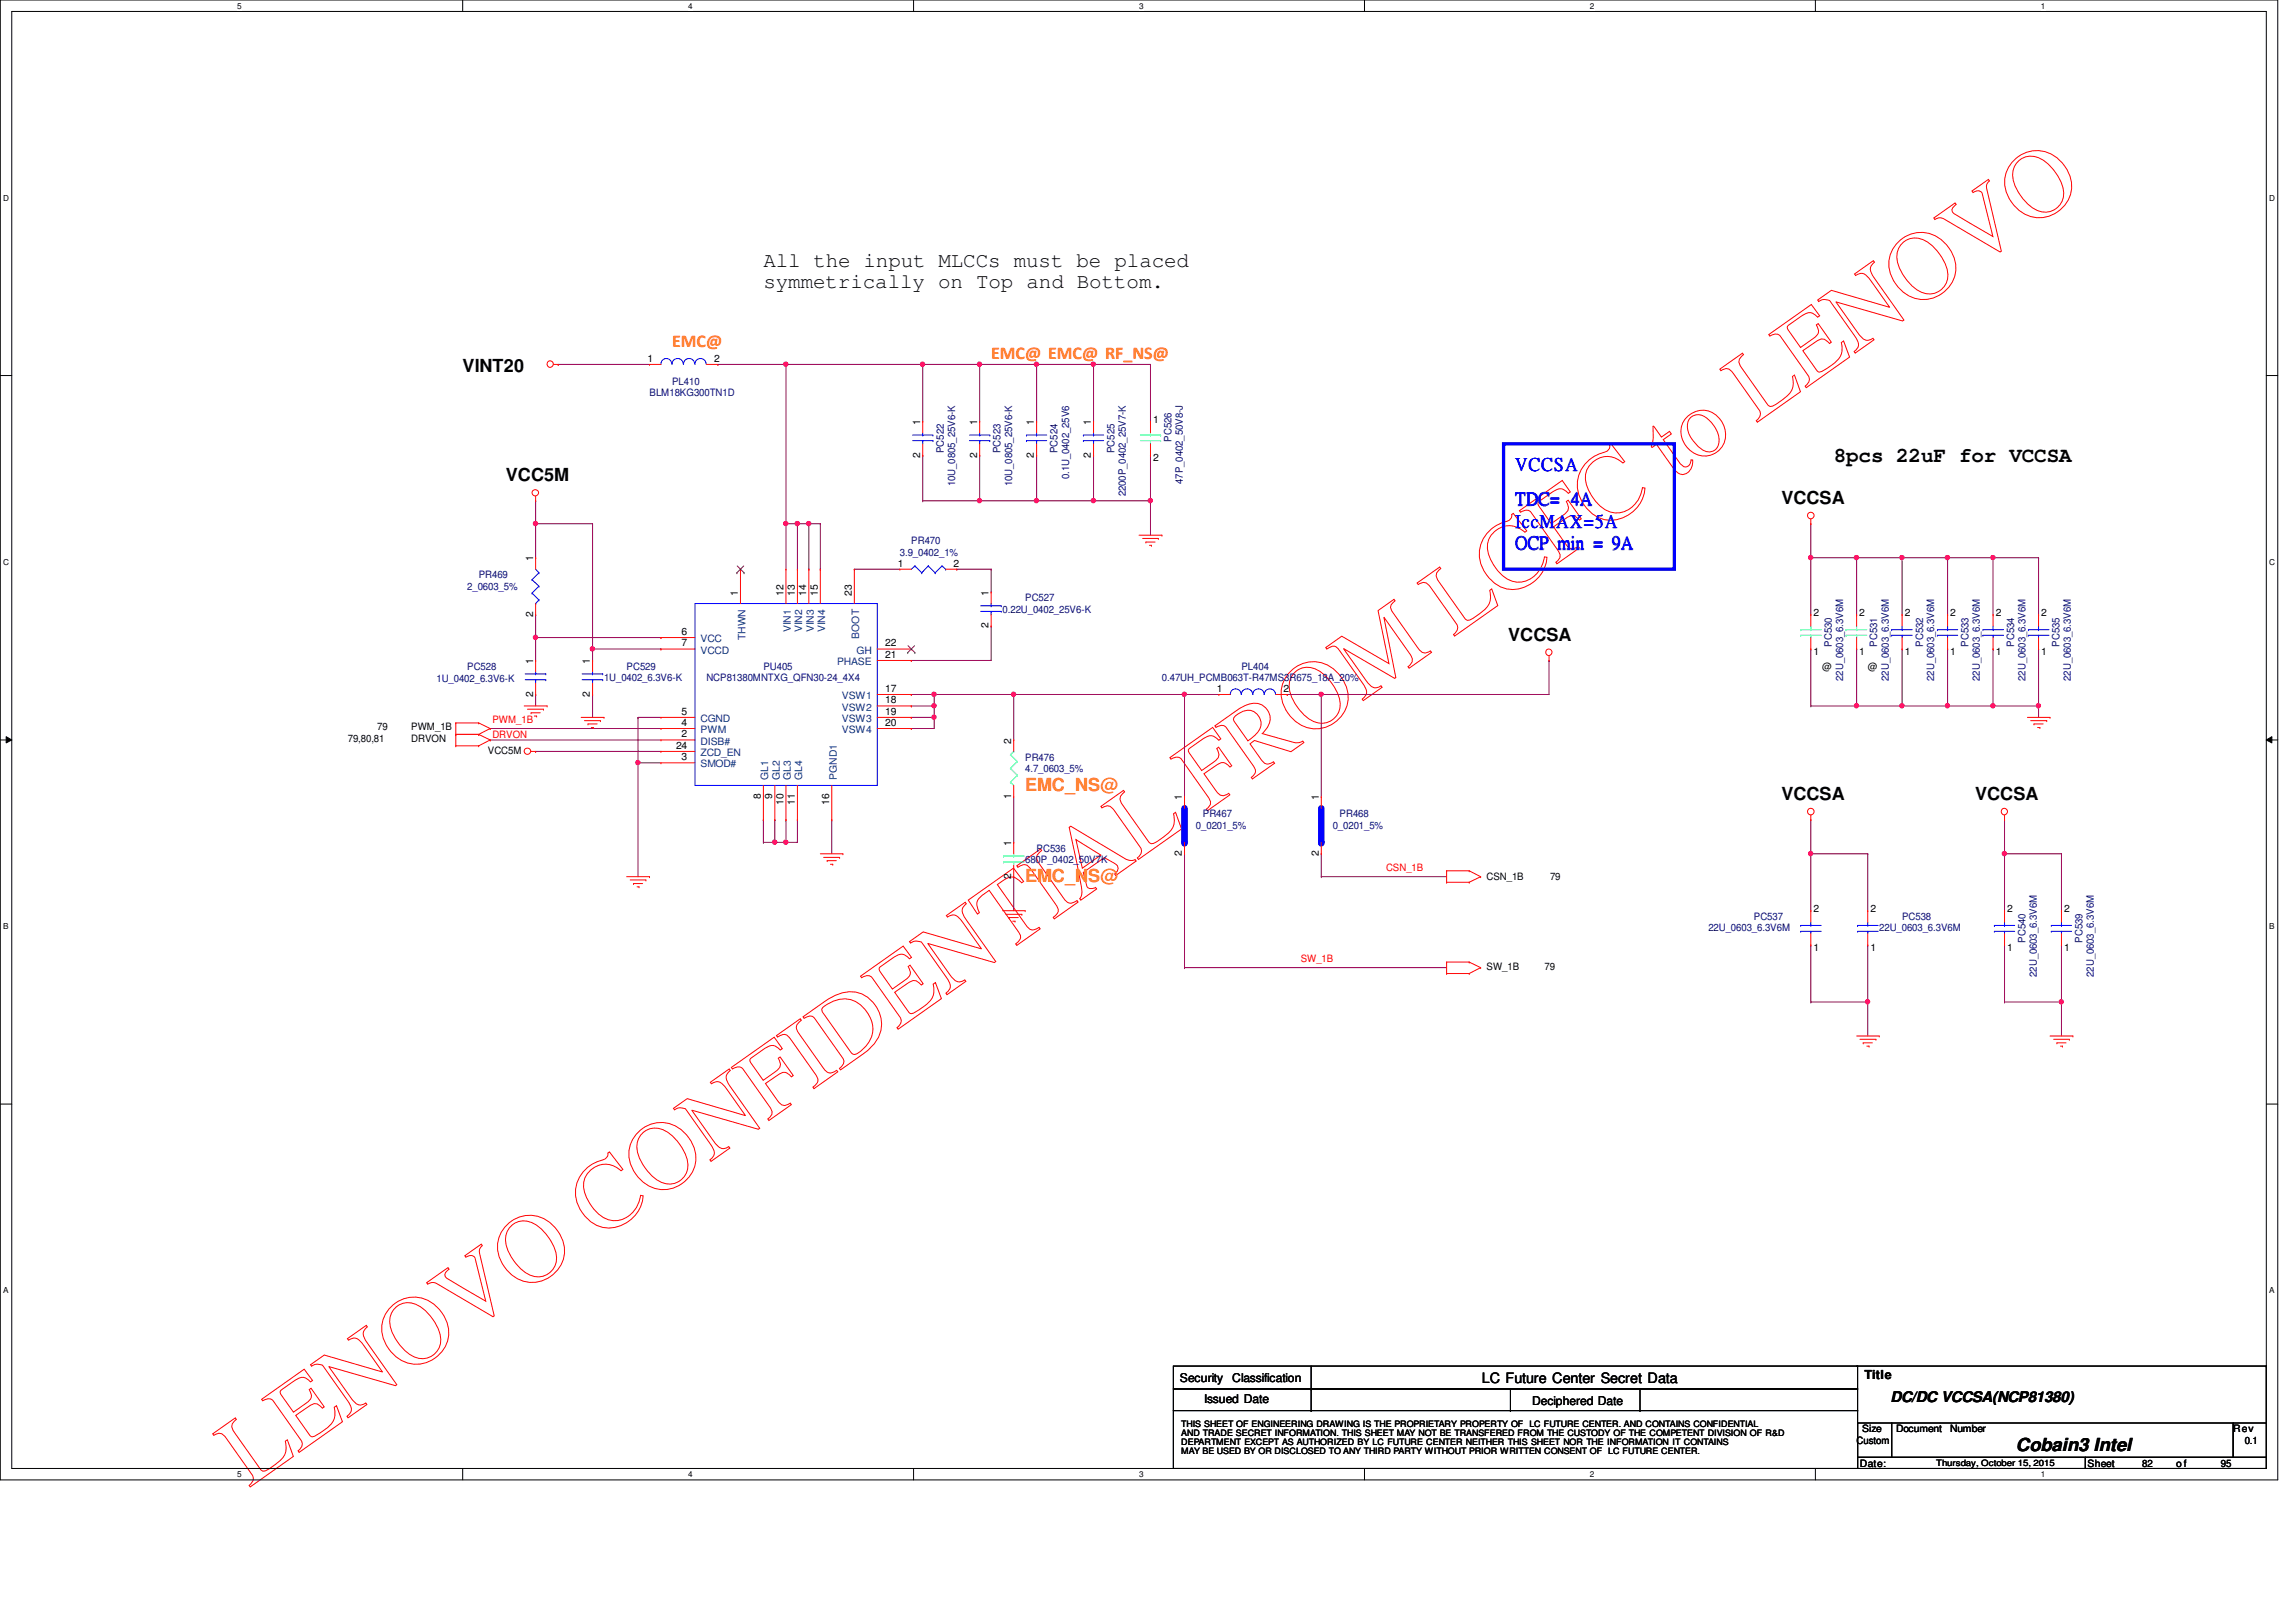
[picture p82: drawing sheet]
<svg xmlns="http://www.w3.org/2000/svg" width="297mm" height="210mm" viewBox="0 0 297 210" stroke-linecap="round" stroke-linejoin="round" font-family="sans-serif">
<defs><g id="words">
<text font-size="12.7" fill="#f00" x="32.2" y="192.5" transform="rotate(-35 32.2 192.5)">LENOVO CONFIDENTIAL FROM LCFC to LENOVO</text>
<g font-size="2.7">
<text x="98.8" y="34.6">All the input MLCCs must be placed</text>
<text x="98.8" y="37.3">symmetrically on Top and Bottom.</text>
<text x="237.2" y="59.7">8pcs 22uF for VCCSA</text>
</g>
<g font-size="2.3" fill="#ff8000">
<text x="86.9" y="44.9">EMC@</text>
<text x="128.2" y="46.4">EMC@ EMC@ RF_NS@</text>
<text x="132.6" y="102.4">EMC_NS@</text>
<text x="132.6" y="114.1">EMC_NS@</text>
</g>
<g font-size="2.3">
<text x="59.9" y="48.1">VINT20</text>
<text x="65.4" y="62.3">VCC5M</text>
<text x="230.5" y="65.2">VCCSA</text>
<text x="195.1" y="82.9">VCCSA</text>
<text x="230.5" y="103.5">VCCSA</text>
<text x="255.5" y="103.5">VCCSA</text>
<text x="260.8" y="187.8">Cobain3 Intel</text>
</g>
<g font-size="2.3" fill="#00f">
<text x="196" y="65.2">TDC= 4</text>
<text x="196.1" y="60.8">VCCSA</text>
<text x="204.4" y="65.3">A</text>
<text x="196" y="68.2">Ic</text>
<text x="196" y="71">OCPmi</text>
<text x="196.9" y="68.2">cMAX=5A</text>
<text x="203.8" y="71">n=9</text>
<text x="209.7" y="71">A</text>
</g>
<g font-size="1.9">
<text x="191.7" y="178.9">LC Future Center Secret Data</text>
<text x="244.6" y="181.5">DC/DC VCCSA(NCP81380)</text>
</g>
<g font-size="1.6">
<text x="152.7" y="178.8">Security</text>
<text x="159.4" y="178.8">Classification</text>
<text x="241.2" y="178.5">Title</text>
<text x="155.8" y="181.6">Issued Date</text>
<text x="198.2" y="181.8">Deciphered Date</text>
</g>
<g font-size="1.3">
<text x="83.8" y="46.8">1</text>
<text x="92.4" y="46.8">2</text>
<text x="119" y="59.2" transform="rotate(-90 119 59.2)">2</text>
<text x="119" y="55" transform="rotate(-90 119 55)">1</text>
<text x="126.4" y="59.2" transform="rotate(-90 126.4 59.2)">2</text>
<text x="126.4" y="55" transform="rotate(-90 126.4 55)">1</text>
<text x="133.8" y="59.2" transform="rotate(-90 133.8 59.2)">2</text>
<text x="133.8" y="55" transform="rotate(-90 133.8 55)">1</text>
<text x="141.1" y="59.2" transform="rotate(-90 141.1 59.2)">2</text>
<text x="141.1" y="55" transform="rotate(-90 141.1 55)">1</text>
<text x="149.2" y="54.7">1</text>
<text x="149.2" y="59.6">2</text>
<text x="69" y="72.6" transform="rotate(-90 69 72.6)">1</text>
<text x="95.5" y="77.1" transform="rotate(-90 95.5 77.1)">1</text>
<text x="101.3" y="77.1" transform="rotate(-90 101.3 77.1)">12</text>
<text x="102.8" y="77.1" transform="rotate(-90 102.8 77.1)">13</text>
<text x="104.3" y="77.1" transform="rotate(-90 104.3 77.1)">14</text>
<text x="105.8" y="77.1" transform="rotate(-90 105.8 77.1)">15</text>
<text x="110.2" y="77.1" transform="rotate(-90 110.2 77.1)">23</text>
<text x="116.2" y="73.3">1</text>
<text x="123.4" y="73.3">2</text>
<text x="127.9" y="77.1" transform="rotate(-90 127.9 77.1)">1</text>
<text x="69" y="79.9" transform="rotate(-90 69 79.9)">2</text>
<text x="88.2" y="82.2">6</text>
<text x="88.2" y="83.7">7</text>
<text x="114.5" y="83.7">22</text>
<text x="127.9" y="81.3" transform="rotate(-90 127.9 81.3)">2</text>
<text x="234.6" y="79.7">2</text>
<text x="240.5" y="79.7">2</text>
<text x="246.4" y="79.7">2</text>
<text x="252.3" y="79.7">2</text>
<text x="258.2" y="79.7">2</text>
<text x="264.1" y="79.7">2</text>
<text x="69" y="85.9" transform="rotate(-90 69 85.9)">1</text>
<text x="76.3" y="85.9" transform="rotate(-90 76.3 85.9)">1</text>
<text x="114.5" y="85.1">21</text>
<text x="114.5" y="89.5">17</text>
<text x="157.4" y="89.5">1</text>
<text x="166.1" y="89.5">2</text>
<text x="234.6" y="84.7">1</text>
<text x="235.8" y="86.7">@</text>
<text x="240.5" y="84.7">1</text>
<text x="241.6" y="86.7">@</text>
<text x="246.4" y="84.7">1</text>
<text x="252.3" y="84.7">1</text>
<text x="258.2" y="84.7">1</text>
<text x="264.1" y="84.7">1</text>
<text x="48.8" y="94.4">79</text>
<text x="53.2" y="94.4">PWM_1B</text>
<text x="69" y="90.2" transform="rotate(-90 69 90.2)">2</text>
<text x="76.3" y="90.2" transform="rotate(-90 76.3 90.2)">2</text>
<text x="88.2" y="92.5">5</text>
<text x="88.2" y="93.9">4</text>
<text x="88.2" y="95.4">2</text>
<text x="114.5" y="93.9">20</text>
<text x="114.5" y="92.5">19</text>
<text x="114.5" y="91">18</text>
<text x="45" y="96.1">79,80,81</text>
<text x="53.2" y="96.1">DRVON</text>
<text x="63.1" y="97.5">VCC5M</text>
<text x="87.5" y="96.9">24</text>
<text x="88.2" y="98.4">3</text>
<text x="130.8" y="96.2" transform="rotate(-90 130.8 96.2)">2</text>
<text x="98.4" y="103.4" transform="rotate(-90 98.4 103.4)">8</text>
<text x="99.9" y="103.4" transform="rotate(-90 99.9 103.4)">9</text>
<text x="101.3" y="104.2" transform="rotate(-90 101.3 104.2)">10</text>
<text x="102.8" y="104.2" transform="rotate(-90 102.8 104.2)">11</text>
<text x="107.3" y="104.2" transform="rotate(-90 107.3 104.2)">16</text>
<text x="130.8" y="103.4" transform="rotate(-90 130.8 103.4)">1</text>
<text x="152.9" y="103.6" transform="rotate(-90 152.9 103.6)">1</text>
<text x="170.6" y="103.6" transform="rotate(-90 170.6 103.6)">1</text>
<text x="130.8" y="113.7" transform="rotate(-90 130.8 113.7)">2</text>
<text x="130.8" y="109.5" transform="rotate(-90 130.8 109.5)">1</text>
<text x="152.9" y="110.8" transform="rotate(-90 152.9 110.8)">2</text>
<text x="170.6" y="110.8" transform="rotate(-90 170.6 110.8)">2</text>
<text x="192.3" y="113.9">CSN_1B</text>
<text x="200.5" y="113.9">79</text>
<text x="234.6" y="118">2</text>
<text x="242" y="118">2</text>
<text x="259.7" y="118">2</text>
<text x="267" y="118">2</text>
<text x="192.3" y="125.5">SW_1B</text>
<text x="199.8" y="125.5">79</text>
<text x="234.6" y="123">1</text>
<text x="242" y="123">1</text>
<text x="259.7" y="123">1</text>
<text x="267" y="123">1</text>
<text x="240.9" y="185.3">Size</text>
<text x="245.3" y="185.3">Document</text>
<text x="252.3" y="185.3">Number</text>
<text x="288.9" y="185.3">Rev</text>
<text x="240.2" y="186.8">Custom</text>
<text x="240.6" y="189.8">Date:</text>
<text x="270.1" y="189.8">Sheet</text>
<text x="277.2" y="189.8">82</text>
<text x="281.6" y="189.8">o f</text>
<text x="287.3" y="189.8">95</text>
<text x="290.4" y="186.8">0.1</text>
</g>
<g font-size="1.3" fill="#000080">
<text x="84" y="51.3">BLM18KG300TN1D</text>
<text x="86.9" y="49.8">PL410</text>
<text x="122.1" y="58.6" transform="rotate(-90 122.1 58.6)">PC522</text>
<text x="129.5" y="58.6" transform="rotate(-90 129.5 58.6)">PC523</text>
<text x="136.8" y="58.6" transform="rotate(-90 136.8 58.6)">PC524</text>
<text x="144.2" y="58.6" transform="rotate(-90 144.2 58.6)">PC525</text>
<text x="151.6" y="57.2" transform="rotate(-90 151.6 57.2)">PC526</text>
<text x="123.6" y="62.9" transform="rotate(-90 123.6 62.9)">10U_0805_25V6-K</text>
<text x="130.9" y="62.9" transform="rotate(-90 130.9 62.9)">10U_0805_25V6-K</text>
<text x="138.3" y="62" transform="rotate(-90 138.3 62)">0.1U_0402_25V6</text>
<text x="145.7" y="64.2" transform="rotate(-90 145.7 64.2)">2200P_0402_25V7-K</text>
<text x="153" y="62.6" transform="rotate(-90 153 62.6)">47P_0402_50V8-J</text>
<text x="116.4" y="71.9">3.9_0402_1%</text>
<text x="117.9" y="70.4">PR470</text>
<text x="60.4" y="76.3">2_0603_5%</text>
<text x="61.9" y="74.8">PR469</text>
<text x="132.6" y="77.8">PC527</text>
<text x="129.7" y="79.3">0.22U_0402_25V6-K</text>
<text x="237" y="83.7" transform="rotate(-90 237 83.7)">PC530</text>
<text x="242.9" y="83.7" transform="rotate(-90 242.9 83.7)">PC531</text>
<text x="248.8" y="83.7" transform="rotate(-90 248.8 83.7)">PC532</text>
<text x="254.7" y="83.7" transform="rotate(-90 254.7 83.7)">PC533</text>
<text x="260.6" y="83.7" transform="rotate(-90 260.6 83.7)">PC534</text>
<text x="266.4" y="83.7" transform="rotate(-90 266.4 83.7)">PC535</text>
<text x="56.5" y="88.3">1U_0402_6.3V6-K</text>
<text x="60.4" y="86.7">PC528</text>
<text x="78.1" y="88.1">1U_0402_6.3V6-K</text>
<text x="81.1" y="86.7">PC529</text>
<text x="91.4" y="88.1">NCP81380MNTXG_QFN30-24_4X4</text>
<text x="98.8" y="86.7">PU405</text>
<text x="150.3" y="88.1">0.47UH_PCMB063T-R47MS3R675_18A_20%</text>
<text x="160.6" y="86.7">PL404</text>
<text x="238.5" y="88.1" transform="rotate(-90 238.5 88.1)">22U_0603_6.3V6M</text>
<text x="244.3" y="88.1" transform="rotate(-90 244.3 88.1)">22U_0603_6.3V6M</text>
<text x="250.2" y="88.1" transform="rotate(-90 250.2 88.1)">22U_0603_6.3V6M</text>
<text x="256.2" y="88.1" transform="rotate(-90 256.2 88.1)">22U_0603_6.3V6M</text>
<text x="262" y="88.1" transform="rotate(-90 262 88.1)">22U_0603_6.3V6M</text>
<text x="267.9" y="88.1" transform="rotate(-90 267.9 88.1)">22U_0603_6.3V6M</text>
<text x="132.6" y="98.4">PR476</text>
<text x="132.6" y="99.9">4.7_0603_5%</text>
<text x="154.7" y="107.3">0_0201_5%</text>
<text x="155.6" y="105.8">PR467</text>
<text x="172.4" y="107.3">0_0201_5%</text>
<text x="173.3" y="105.8">PR468</text>
<text x="132.6" y="111.7">680P_0402_50V7K</text>
<text x="134.1" y="110.2">PC536</text>
<text x="226.9" y="119">PC537</text>
<text x="246.1" y="119">PC538</text>
<text x="221" y="120.5">22U_0603_6.3V6M</text>
<text x="243.1" y="120.5">22U_0603_6.3V6M</text>
<text x="262" y="122" transform="rotate(-90 262 122)">PC540</text>
<text x="269.4" y="122" transform="rotate(-90 269.4 122)">PC539</text>
<text x="263.5" y="126.4" transform="rotate(-90 263.5 126.4)">22U_0603_6.3V6M</text>
<text x="270.9" y="126.4" transform="rotate(-90 270.9 126.4)">22U_0603_6.3V6M</text>
</g>
<g font-size="1.3" fill="#004080">
<text x="90.6" y="83.1">VCC</text>
<text x="96.4" y="82.8" transform="rotate(-90 96.4 82.8)">THWN</text>
<text x="102.3" y="81.8" transform="rotate(-90 102.3 81.8)">VIN1</text>
<text x="103.8" y="81.8" transform="rotate(-90 103.8 81.8)">VIN2</text>
<text x="105.3" y="81.8" transform="rotate(-90 105.3 81.8)">VIN3</text>
<text x="106.8" y="81.8" transform="rotate(-90 106.8 81.8)">VIN4</text>
<text x="111.2" y="82.6" transform="rotate(-90 111.2 82.6)">BOOT</text>
<text x="90.6" y="84.6">VCCD</text>
<text x="108.3" y="86.1">PHASE</text>
<text x="110.8" y="84.6">GH</text>
<text x="90.6" y="93.4">CGND</text>
<text x="90.6" y="94.9">PWM</text>
<text x="108.9" y="94.9">VSW4</text>
<text x="108.9" y="93.4">VSW3</text>
<text x="108.9" y="91.9">VSW2</text>
<text x="108.9" y="90.5">VSW1</text>
<text x="90.6" y="97.8">ZCD_EN</text>
<text x="90.6" y="99.3">SMOD#</text>
<text x="90.6" y="96.4">DISB#</text>
<text x="99.4" y="100.9" transform="rotate(-90 99.4 100.9)">GL1</text>
<text x="100.9" y="100.9" transform="rotate(-90 100.9 100.9)">GL2</text>
<text x="102.3" y="100.9" transform="rotate(-90 102.3 100.9)">GL3</text>
<text x="103.8" y="100.9" transform="rotate(-90 103.8 100.9)">GL4</text>
<text x="108.2" y="100.9" transform="rotate(-90 108.2 100.9)">PGND1</text>
</g>
<g font-size="1.3" fill="#f00">
<text x="63.7" y="95.5">DRVON</text>
<text x="63.7" y="93.6">PWM_1B</text>
<text x="179.3" y="112.7">CSN_1B</text>
<text x="168.3" y="124.5">SW_1B</text>
</g>
<g font-size="1.1">
<text x="30.7" y="1.1">5</text>
<text x="89" y="1.1">4</text>
<text x="147.4" y="1.1">3</text>
<text x="205.7" y="1.1">2</text>
<text x="264" y="1.1">1</text>
<text x=".4" y="26">D</text>
<text x="293.6" y="26">D</text>
<text x=".4" y="73.1">C</text>
<text x="293.6" y="73.1">C</text>
<text x=".4" y="120.3">B</text>
<text x="293.6" y="120.3">B</text>
<text x=".4" y="167.4">A</text>
<text x="293.6" y="167.4">A</text>
<text x="152.8" y="185.8">AND TRADE SECRET INFORMATION. THIS SHEET MAY NOT BE TRANSFERED FROM THE CUSTODY OF THE COMPETENT DIVISION OF R&amp;D</text>
<text x="152.8" y="184.7">THIS SHEET OF ENGINEERING DRAWING IS THE PROPRIETARY PROPERTY OF LC FUTURE CENTER. AND CONTAINS CONFIDENTIAL</text>
<text x="30.7" y="191.2">5</text>
<text x="89" y="191.2">4</text>
<text x="147.4" y="191.2">3</text>
<text x="152.8" y="187">DEPARTMENT EXCEPT AS AUTHORIZED BY LC FUTURE CENTER NEITHER THIS SHEET NOR THE INFORMATION IT CONTAINS</text>
<text x="152.8" y="188.2">MAY BE USED BY OR DISCLOSED TO ANY THIRD PARTY WITHOUT PRIOR WRITTEN CONSENT OF LC FUTURE CENTER.</text>
<text x="205.7" y="191.2">2</text>
<text x="250.5" y="189.7">Thursday, October 15, 2015</text>
<text x="264" y="191.2">1</text>
</g>
</g></defs>
<path d="M0 0h294.7v191.5h-294.7zM1.5 1.5h291.7v188.5h-291.7z" fill="none" stroke="#000" stroke-width=".13"/>
<g fill="#fff">
<path d="M30.7 .2h.6v1.2h-.6z"/>
<path d="M30.7 190.2h.6v1.2h-.6z"/>
</g>
<path d="M59.9 0v1.5M59.9 190v1.5" fill="none" stroke="#000" stroke-width=".13"/>
<g fill="#fff">
<path d="M89 .2h.6v1.2h-.6z"/>
<path d="M89 190.2h.6v1.2h-.6z"/>
</g>
<path d="M118.2 0v1.5M118.2 190v1.5" fill="none" stroke="#000" stroke-width=".13"/>
<g fill="#fff">
<path d="M147.4 .2h.6v1.2h-.6z"/>
<path d="M147.4 190.2h.6v1.2h-.6z"/>
</g>
<path d="M176.5 0v1.5M176.5 190v1.5" fill="none" stroke="#000" stroke-width=".13"/>
<g fill="#fff">
<path d="M205.7 .2h.6v1.2h-.6z"/>
<path d="M205.7 190.2h.6v1.2h-.6z"/>
</g>
<path d="M234.9 0v1.5M234.9 190v1.5" fill="none" stroke="#000" stroke-width=".13"/>
<g fill="#fff">
<path d="M264 .2h.6v1.2h-.6z"/>
<path d="M264 190.2h.6v1.2h-.6z"/>
<path d="M.4 25h.8v1.2h-.8z"/>
<path d="M293.6 25h.7v1.2h-.7z"/>
<path d="M.4 72.1h.8v1.2h-.8z"/>
<path d="M293.6 72.1h.7v1.2h-.7z"/>
</g>
<path d="M0 48.6h1.5M293.2 48.6h1.5" fill="none" stroke="#000" stroke-width=".13"/>
<g fill="#fff">
<path d="M.4 119.3h.7v1.2h-.7z"/>
<path d="M293.6 119.3h.7v1.2h-.7z"/>
</g>
<path d="M0 95.8h1.5M.8 95.3l.7 .5-.7 .3zM293.2 95.8l.7-.5v.8zM293.2 95.8h1.5" fill="none" stroke="#000" stroke-width=".13"/>
<path d="M.8 95.3l.7 .5-.7 .3zM293.2 95.8l.7-.5v.8z" fill="#000"/>
<g fill="#fff">
<path d="M.4 166.4h.7v1.2h-.7z"/>
<path d="M293.6 166.4h.7v1.2h-.7z"/>
</g>
<path d="M0 142.9h1.5M293.2 142.9h1.5" fill="none" stroke="#000" stroke-width=".13"/>
<path d="M194.5 57.4h22.1v16.3h-22.1z" fill="none" stroke="#00f" stroke-width=".42"/>
<g fill="none" stroke="#800040" stroke-width=".13">
<path d="M234.3 67.8h.1M234.3 67.8v4.4M257.8 72.2h.1M257.8 72.2h5.9M263.7 72.2h.1M263.7 72.2v7.3M153.2 89.9h.1M153.2 89.9h4.5M170.9 89.9h.1M200.4 85.5h.1M200.4 85.5v4.4h-29.5M170.9 113.5h.1"/>
<path d="M170.9 113.5h16.3M153.2 125.2h.1M153.2 125.2h34"/>
</g>
<circle cx="257.8" cy="72.2" r=".29" fill="#f0f"/>
<circle cx="257.8" cy="72.2" r=".29" fill="none" stroke="#f0f" stroke-width=".13"/>
<path d="M234.3 72.2h.1M234.3 72.2v7.3" fill="none" stroke="#800040" stroke-width=".13"/>
<circle cx="234.2" cy="72.2" r=".29" fill="#f0f"/>
<circle cx="234.2" cy="72.2" r=".29" fill="none" stroke="#f0f" stroke-width=".13"/>
<path d="M252 72.2h.1M252 72.2h5.8M252 72.2v7.3M257.8 72.2h.1M257.8 72.2v7.3" fill="none" stroke="#800040" stroke-width=".13"/>
<circle cx="251.9" cy="72.2" r=".29" fill="#f0f"/>
<circle cx="251.9" cy="72.2" r=".29" fill="none" stroke="#f0f" stroke-width=".13"/>
<path d="M246.1 72.2h.1M246.1 72.2h5.9M246.1 72.2v7.3" fill="none" stroke="#800040" stroke-width=".13"/>
<circle cx="246" cy="72.2" r=".29" fill="#f0f"/>
<circle cx="246" cy="72.2" r=".29" fill="none" stroke="#f0f" stroke-width=".13"/>
<path d="M240.2 72.2h.1M240.2 72.2h5.9M240.2 72.2v7.3" fill="none" stroke="#800040" stroke-width=".13"/>
<circle cx="240.2" cy="72.2" r=".29" fill="#f0f"/>
<circle cx="240.2" cy="72.2" r=".29" fill="none" stroke="#f0f" stroke-width=".13"/>
<path d="M234.3 72.2h.1M234.3 72.2h5.9M234.3 106.1h.1M234.3 110.5h.1M234.3 106.1v11.8M234.3 110.5h7.3M241.6 110.5h.1M241.6 110.5v7.4M234.3 122.3h.1M234.3 122.3v7.4M241.6 129.7h.1M241.6 129.7v4.4" fill="none" stroke="#800040" stroke-width=".13"/>
<circle cx="234.2" cy="110.5" r=".29" fill="#f0f"/>
<circle cx="234.2" cy="110.5" r=".29" fill="none" stroke="#f0f" stroke-width=".13"/>
<path d="M234.3 129.7h.1M234.3 129.7h7.3" fill="none" stroke="#800040" stroke-width=".13"/>
<circle cx="241.6" cy="129.6" r=".29" fill="#f0f"/>
<circle cx="241.6" cy="129.6" r=".29" fill="none" stroke="#f0f" stroke-width=".13"/>
<path d="M234.3 84h.1M234.3 84v7.4M240.2 84h.1M240.2 84v7.4M246.1 84h.1M246.1 84v7.4M252 91.4h.1M252 84h.1M252 91.4h5.8M252 84v7.4M263.7 91.4h.1M263.7 91.4v1.4" fill="none" stroke="#800040" stroke-width=".13"/>
<circle cx="251.9" cy="91.3" r=".29" fill="#f0f"/>
<circle cx="251.9" cy="91.3" r=".29" fill="none" stroke="#f0f" stroke-width=".13"/>
<path d="M257.8 84h.1M257.8 91.4h.1M257.8 84v7.4M257.8 91.4h5.9" fill="none" stroke="#800040" stroke-width=".13"/>
<circle cx="263.7" cy="91.3" r=".29" fill="#f0f"/>
<circle cx="263.7" cy="91.3" r=".29" fill="none" stroke="#f0f" stroke-width=".13"/>
<circle cx="257.8" cy="91.3" r=".29" fill="#f0f"/>
<circle cx="257.8" cy="91.3" r=".29" fill="none" stroke="#f0f" stroke-width=".13"/>
<path d="M234.3 91.4h.1M234.3 91.4h17.7M240.2 91.4h.1M246.1 91.4h.1M263.7 84h.1M263.7 84v7.4M241.6 122.3h.1M241.6 122.3v7.4" fill="none" stroke="#800040" stroke-width=".13"/>
<circle cx="246" cy="91.3" r=".29" fill="#f0f"/>
<circle cx="246" cy="91.3" r=".29" fill="none" stroke="#f0f" stroke-width=".13"/>
<circle cx="240.2" cy="91.3" r=".29" fill="#f0f"/>
<circle cx="240.2" cy="91.3" r=".29" fill="none" stroke="#f0f" stroke-width=".13"/>
<path d="M170.9 89.9h.1M170.9 89.9v13.2" fill="none" stroke="#800040" stroke-width=".13"/>
<circle cx="170.9" cy="89.8" r=".29" fill="#f0f"/>
<circle cx="170.9" cy="89.8" r=".29" fill="none" stroke="#f0f" stroke-width=".13"/>
<g fill="none" stroke="#800040" stroke-width=".13">
<path d="M110.5 73.7h.1M110.5 73.7h5.9M117.9 85.5h.1M120.9 89.9h.1M120.9 89.9h10.2M128.2 81h.1M128.2 81v4.5h-10.3M153.2 89.9h.1M153.2 89.9v13.2M166.5 89.9h.1M166.5 89.9h4.4M153.2 110.5h.1"/>
<path d="M153.2 110.5v14.7M170.9 110.5h.1M170.9 110.5v3"/>
</g>
<circle cx="120.8" cy="89.8" r=".29" fill="#f0f"/>
<circle cx="120.8" cy="89.8" r=".29" fill="none" stroke="#f0f" stroke-width=".13"/>
<path d="M69.3 79.5h.1M69.3 79.5v3M103.2 67.8h.1M103.2 67.8v5.9M69.3 89.9h.1M69.3 89.9v1.5M76.7 89.9h.1M76.7 89.9v2.9" fill="none" stroke="#800040" stroke-width=".13"/>
<circle cx="103.1" cy="67.7" r=".29" fill="#f0f"/>
<circle cx="103.1" cy="67.7" r=".29" fill="none" stroke="#f0f" stroke-width=".13"/>
<path d="M101.7 47.2h.1M101.7 47.2v20.6M101.7 67.8h.1M101.7 67.8h1.5" fill="none" stroke="#800040" stroke-width=".13"/>
<circle cx="101.7" cy="67.7" r=".29" fill="#f0f"/>
<circle cx="101.7" cy="67.7" r=".29" fill="none" stroke="#f0f" stroke-width=".13"/>
<circle cx="101.7" cy="47.1" r=".29" fill="#f0f"/>
<circle cx="101.7" cy="47.1" r=".29" fill="none" stroke="#f0f" stroke-width=".13"/>
<path d="M141.5 47.2h.1M141.5 47.2h7.3M148.8 58.9h.1M148.8 47.2h.1M148.8 47.2v7.3M148.8 58.9v10.4M101.7 67.8h.1M101.7 67.8v5.9M119.4 64.8h.1M119.4 64.8h7.3M148.8 64.8h.1" fill="none" stroke="#800040" stroke-width=".13"/>
<circle cx="141.4" cy="47.1" r=".29" fill="#f0f"/>
<circle cx="141.4" cy="47.1" r=".29" fill="none" stroke="#f0f" stroke-width=".13"/>
<path d="M101.7 47.2h.1M101.7 47.2h17.7M119.4 58.9h.1M119.4 58.9v5.9M126.7 64.8h.1M126.7 64.8h7.4" fill="none" stroke="#800040" stroke-width=".13"/>
<circle cx="134.1" cy="64.8" r=".29" fill="#f0f"/>
<circle cx="134.1" cy="64.8" r=".29" fill="none" stroke="#f0f" stroke-width=".13"/>
<path d="M126.7 58.9h.1M126.7 58.9v5.9" fill="none" stroke="#800040" stroke-width=".13"/>
<circle cx="126.7" cy="64.8" r=".29" fill="#f0f"/>
<circle cx="126.7" cy="64.8" r=".29" fill="none" stroke="#f0f" stroke-width=".13"/>
<path d="M134.1 58.9h.1M134.1 58.9v5.9M141.5 58.9h.1M141.5 58.9v5.9M134.1 64.8h.1M134.1 64.8h14.7M141.5 64.8h.1" fill="none" stroke="#800040" stroke-width=".13"/>
<circle cx="148.8" cy="64.8" r=".29" fill="#f0f"/>
<circle cx="148.8" cy="64.8" r=".29" fill="none" stroke="#f0f" stroke-width=".13"/>
<circle cx="141.4" cy="64.8" r=".29" fill="#f0f"/>
<circle cx="141.4" cy="64.8" r=".29" fill="none" stroke="#f0f" stroke-width=".13"/>
<path d="M134.1 47.2h.1M134.1 47.2h7.4M134.1 47.2v7.3M141.5 47.2h.1M141.5 47.2v7.3" fill="none" stroke="#800040" stroke-width=".13"/>
<circle cx="134.1" cy="47.1" r=".29" fill="#f0f"/>
<circle cx="134.1" cy="47.1" r=".29" fill="none" stroke="#f0f" stroke-width=".13"/>
<path d="M126.7 47.2h.1M126.7 47.2h7.4M126.7 47.2v7.3" fill="none" stroke="#800040" stroke-width=".13"/>
<circle cx="126.7" cy="47.1" r=".29" fill="#f0f"/>
<circle cx="126.7" cy="47.1" r=".29" fill="none" stroke="#f0f" stroke-width=".13"/>
<path d="M119.4 47.2h.1M119.4 47.2h7.3M119.4 47.2v7.3" fill="none" stroke="#800040" stroke-width=".13"/>
<circle cx="119.3" cy="47.1" r=".29" fill="#f0f"/>
<circle cx="119.3" cy="47.1" r=".29" fill="none" stroke="#f0f" stroke-width=".13"/>
<path d="M103.2 67.8h1.4M104.6 67.8h.1M104.6 73.7h.1M104.6 67.8v5.9" fill="none" stroke="#800040" stroke-width=".13"/>
<circle cx="104.6" cy="67.7" r=".29" fill="#f0f"/>
<circle cx="104.6" cy="67.7" r=".29" fill="none" stroke="#f0f" stroke-width=".13"/>
<path d="M69.3 64.8h.1M69.3 64.8v3M104.6 67.8h1.5M106.1 67.8h.1M106.1 73.7h.1M106.1 67.8v5.9M69.3 82.5h16.2M85.5 82.5h.1" fill="none" stroke="#800040" stroke-width=".13"/>
<circle cx="69.3" cy="82.5" r=".29" fill="#f0f"/>
<circle cx="69.3" cy="82.5" r=".29" fill="none" stroke="#f0f" stroke-width=".13"/>
<path d="M76.7 67.8v16.2M69.3 82.5h.1M69.3 82.5v3M76.7 84h.1" fill="none" stroke="#800040" stroke-width=".13"/>
<circle cx="76.6" cy="84" r=".29" fill="#f0f"/>
<circle cx="76.6" cy="84" r=".29" fill="none" stroke="#f0f" stroke-width=".13"/>
<path d="M69.3 67.8h.1M69.3 67.8h7.4" fill="none" stroke="#800040" stroke-width=".13"/>
<circle cx="69.3" cy="67.7" r=".29" fill="#f0f"/>
<circle cx="69.3" cy="67.7" r=".29" fill="none" stroke="#f0f" stroke-width=".13"/>
<g fill="none" stroke="#800040" stroke-width=".13">
<path d="M72.2 47.2h.1M72.2 47.2h11.8M92.9 47.2h.1M92.9 47.2h8.8M69.3 72.2h.1M69.3 67.8v4.4M76.7 85.5h.1M85.5 84h.1M85.5 84h-8.8v1.5M131.1 89.9h.1M131.1 89.9v5.9M131.1 89.9h22.1"/>
<path d="M153.2 89.9h.1M131.1 113.5h.1M131.1 109h.1M131.1 103.1v5.9M131.1 113.5v4.4"/>
</g>
<circle cx="131.1" cy="89.8" r=".29" fill="#f0f"/>
<circle cx="131.1" cy="89.8" r=".29" fill="none" stroke="#f0f" stroke-width=".13"/>
<circle cx="153.2" cy="89.8" r=".29" fill="#f0f"/>
<circle cx="153.2" cy="89.8" r=".29" fill="none" stroke="#f0f" stroke-width=".13"/>
<path d="M98.8 106.1h.1M98.8 109h.1M98.8 106.1v2.9M98.8 109h1.4M107.6 106.1h.1M107.6 106.1v4.4" fill="none" stroke="#800040" stroke-width=".13"/>
<circle cx="100.2" cy="109" r=".29" fill="#f0f"/>
<circle cx="100.2" cy="109" r=".29" fill="none" stroke="#f0f" stroke-width=".13"/>
<path d="M100.2 106.1h.1M100.2 109h.1M100.2 106.1v2.9M101.7 106.1h.1M101.7 109h.1M101.7 106.1v2.9M103.2 106.1h.1M103.2 106.1v2.9h-3" fill="none" stroke="#800040" stroke-width=".13"/>
<circle cx="101.7" cy="109" r=".29" fill="#f0f"/>
<circle cx="101.7" cy="109" r=".29" fill="none" stroke="#f0f" stroke-width=".13"/>
<path d="M82.5 98.7h.1M82.5 92.8h.1M82.5 92.8v20.7M82.5 98.7h3" fill="none" stroke="#800040" stroke-width=".13"/>
<circle cx="82.5" cy="98.7" r=".29" fill="#f0f"/>
<circle cx="82.5" cy="98.7" r=".29" fill="none" stroke="#f0f" stroke-width=".13"/>
<path d="M63.4 95.8h.1M63.4 94.3h.1M63.4 95.8h22.1M63.4 94.3h22.1M69.3 97.2h.1M69.3 97.2h16.2M82.5 92.8h.1M82.5 92.8h3M117.9 89.9h.1M117.9 89.9h3M120.9 89.9h.1M120.9 89.9v1.5" fill="none" stroke="#800040" stroke-width=".13"/>
<circle cx="120.8" cy="91.3" r=".29" fill="#f0f"/>
<circle cx="120.8" cy="91.3" r=".29" fill="none" stroke="#f0f" stroke-width=".13"/>
<path d="M117.9 94.3h.1M117.9 91.4h.1M117.9 94.3h3M117.9 91.4h3M120.9 91.4h.1M120.9 91.4v1.4" fill="none" stroke="#800040" stroke-width=".13"/>
<circle cx="120.8" cy="92.8" r=".29" fill="#f0f"/>
<circle cx="120.8" cy="92.8" r=".29" fill="none" stroke="#f0f" stroke-width=".13"/>
<path d="M117.9 92.8h.1M117.9 92.8h3M120.9 92.8h.1M120.9 92.8v1.5M259.3 106.1h.1M259.3 106.1v4.4" fill="none" stroke="#800040" stroke-width=".13"/>
<circle cx="259.3" cy="110.5" r=".29" fill="#f0f"/>
<circle cx="259.3" cy="110.5" r=".29" fill="none" stroke="#f0f" stroke-width=".13"/>
<path d="M259.3 110.5h.1M259.3 110.5v7.4M259.3 110.5h7.4M266.7 110.5h.1M266.7 110.5v7.4M259.3 122.3h.1M259.3 122.3v7.4M266.7 122.3h.1M266.7 129.7h.1M266.7 122.3v11.8" fill="none" stroke="#800040" stroke-width=".13"/>
<circle cx="266.7" cy="129.6" r=".29" fill="#f0f"/>
<circle cx="266.7" cy="129.6" r=".29" fill="none" stroke="#f0f" stroke-width=".13"/>
<path d="M123.8 73.7h.1M123.8 73.7h4.4M128.2 73.7h.1M128.2 73.7v2.9M259.3 129.7h.1M259.3 129.7h7.4" fill="none" stroke="#800040" stroke-width=".13"/>
<g fill="none" stroke="#f00" stroke-width=".13">
<path d="M71.6 47.2h.6M72.2 47.2h.1M84 47.2h.1M84 47.2h1.5M91.4 47.2h1.5M92.9 47.2h.1M134.1 54.5h.1M134.1 58.9h.1M134.1 54.5v1.5M134.1 57.4v1.5M141.5 54.5h.1M141.5 58.9h.1"/>
<path d="M141.5 54.5v1.5M141.5 57.4v1.5M148.8 54.5h.1M148.8 58.9h.1M148.8 54.5v1.5M148.8 57.4v1.5M69.3 64.8h.1M69.3 64.2v.6M128.2 76.6h.1M128.2 76.6v1.5M128.2 79.5v1.5M147.4 69.3h2.9"/>
<path d="M147.8 69.7h2.1M148.2 70.1h.1M148.2 70.1h1.2M148.7 70.6h.3M149 70.6h.1M149.9 69.7h.1M150.3 69.3h.1M234.3 67.8h.1M234.3 67.2v.6M246.1 79.5h.1M246.1 79.5v1.5M252 79.5h.1"/>
<path d="M252 79.5v1.5M263.7 79.5h.1M263.7 79.5v1.5M59 95h.1M59 93.6h.1M59 96.5h.1M59 95h2.9M59 93.6v2.9M59 93.6h2.9M59 96.5h2.9M61.9 95h.1M61.9 93.6h.1"/>
<path d="M61.9 96.5h.1M61.9 93.6l1.5 .7M61.9 95l1.5 .8M63.4 94.3h.1M63.4 95.8h.1M63.4 94.3l-1.5 .7M63.4 95.8l-1.5 .7M67.8 91.4h3M68.2 91.8h2.1M68.7 92.2h.1M68.7 92.2h1.2M68.7 97.2h.6"/>
<path d="M69.1 92.7h.3M69.3 97.2h.1M69.3 85.5h.1M69.3 89.9h.1M69.3 85.5v1.4M69.3 88.4v1.5M69.4 92.7h.1M70.3 91.8h.1M70.8 91.4h.1M75.2 92.8h2.9M75.6 93.3h2.1M76.1 93.7h.1"/>
<path d="M76.1 93.7h1.2M76.5 94.1h.3M76.7 85.5h.1M76.7 89.9h.1M76.7 85.5v1.4M76.7 88.4v1.5M76.8 94.1h.1M77.7 93.3h.1M78.1 92.8h.1M128.2 81h.1M131.1 95.8h.1M131.1 95.8v1.4"/>
<path d="M200.4 85.5h.1M200.4 84.9v.6M246.1 84h.1M246.1 82.5v1.5M252 84h.1M252 82.5v1.5M262.3 92.8h2.9M262.7 93.3h2.1M263.1 93.7h.1M263.1 93.7h1.2M263.6 94.1h.3M263.7 84h.1"/>
<path d="M263.7 82.5v1.5M263.9 94.1h.1M264.8 93.3h.1M265.2 92.8h.1M81.1 113.5h2.9M81.5 113.9h2.1M82 114.3h.1M82 114.3h1.1M82.4 114.8h.3M82.7 114.8h.1M83.6 113.9h.1M84 113.5h.1"/>
<path d="M106.1 110.5h2.9M106.5 111h2.1M107 111.4h.1M107 111.4h1.2M107.4 111.8h.3M107.7 111.8h.1M108.6 111h.1M109 110.5h.1M129.7 117.9h2.9M130.1 118.3h2.1M130.6 118.7h.1M130.6 118.7h1.1"/>
<path d="M131 119.2h.3M131.1 103.1h.1M131.1 101.6v1.5M131.3 119.2h.1M132.2 118.3h.1M132.6 117.9h.1M187.2 114.2h.1M187.2 112.7h.1M187.2 114.2h2.9M187.2 112.7v1.5M187.2 112.7h2.9M190.1 114.2h.1"/>
<path d="M190.1 112.7h.1M190.1 112.7l1.5 .8M191.6 113.5h.1M191.6 113.5l-1.5 .7M234.3 106.1h.1M234.3 105.5v.6M241.6 117.9h.1M241.6 117.9v1.4M259.3 106.1h.1M259.3 117.9h.1M259.3 105.5v.6M259.3 117.9v1.4"/>
<path d="M187.2 126h.1M187.2 124.5h.1M187.2 124.5v1.5M187.2 126h2.9M187.2 124.5h2.9M190.1 126h.1M190.1 124.5h.1M190.1 124.5l1.5 .7M191.6 125.2h.1M191.6 125.2l-1.5 .8M240.2 134.1h2.9M240.6 134.5h2.1"/>
<path d="M241 135h.1M241 135h1.2M241.5 135.4h.3M241.6 122.3h.1M241.6 120.8v1.5M241.8 135.4h.1M242.7 134.5h.1M243.1 134.1h.1M259.3 122.3h.1M259.3 120.8v1.5M265.2 134.1h3M265.7 134.5h2"/>
<path d="M266.1 135h.1M266.1 135h1.2M266.6 135.4h.2M266.8 135.4h.1M267.7 134.5h.1M268.2 134.1h.1"/>
<circle cx="71.2" cy="47.1" r=".42"/>
<circle cx="69.3" cy="63.8" r=".42"/>
<circle cx="234.3" cy="66.7" r=".43"/>
<circle cx="68.2" cy="97.2" r=".42"/>
<circle cx="200.4" cy="84.4" r=".42"/>
<circle cx="234.3" cy="105" r=".43"/>
<circle cx="259.3" cy="105" r=".42"/>
</g>
<g fill="none" stroke="#000" stroke-width=".13">
<path d="M151.8 176.8h88.5v2.9h-88.5zM151.8 179.7h88.5v2.8h-88.5zM169.6 179.7h.1M169.6 176.8v5.7M195.4 179.7v2.8M212.2 179.7v2.8M240.2 176.8h53M293.2 176.8h.1M293.2 176.8v7.3M151.8 182.5h88.5v7.5h-88.5zM169.6 182.5h.1M195.4 182.5h.1"/>
<path d="M212.2 182.5h.1M240.3 184.1h4.4v4.5h-4.4zM240.3 188.6h29.5v1.4h-29.5zM244.7 184.1h44.2v4.5h-44.2zM269.8 188.6h23.4v1.4h-23.4zM288.9 184.1h4.3v4.5h-4.3z"/>
</g>
<g fill="none" stroke="#00f" stroke-width=".13">
<path d="M86.9 47.1a.7 .7 0 0 0-.7-.7 .7 .7 0 0 0-.7 .8M88.4 47.1a.72 .72 0 0 0-.8-.7 .72 .72 0 0 0-.7 .8M89.9 47.1a.72 .72 0 0 0-.8-.7 .72 .72 0 0 0-.7 .8M91.4 47.1a.72 .72 0 0 0-.8-.7 .72 .72 0 0 0-.7 .8M132.8 57h.1M132.8 56.3h.1M132.8 57h2.6M132.8 56.3h2.6M134.1 56.3h.1M134.1 57h.1M134.1 56v.3M134.1 57v.4"/>
<path d="M140.2 57h.1M140.2 56.3h.1M140.2 57h2.6M140.2 56.3h2.6M141.5 56.3h.1M141.5 57h.1M141.5 56v.3M141.5 57v.4M126.9 79.1h2.6M126.9 78.4h2.6M128.2 78.4h.1M128.2 79.1h.1"/>
<path d="M128.2 78.1v.3M128.2 79.1v.4M129.5 79.1h.1M129.5 78.4h.1M67.9 88h2.7M67.9 87.2h2.7M69.3 87.2h.1M69.3 88h.1M69.3 86.9v.3M69.3 88v.4M70.6 88h.1M70.6 87.2h.1"/>
<path d="M75.3 88h2.7M75.3 87.2h2.7M76.7 87.2h.1M76.7 88h.1M76.7 86.9v.3M76.7 88v.4M78 88h.1M78 87.2h.1M244.7 81.5h.1M244.7 82.2h.1M244.7 81.5h2.7M244.7 82.2h2.7"/>
<path d="M246.1 82.2h.1M246.1 81.5h.1M246.1 81v.5M246.1 82.2v.3M250.7 81.5h.1M250.7 82.2h.1M250.7 81.5h2.6M250.7 82.2h2.6M252 82.2h.1M252 81.5h.1M252 81v.5M252 82.2v.3"/>
<path d="M262.4 81.5h.1M262.4 82.2h.1M262.4 81.5h2.7M262.4 82.2h2.7M263.7 82.2h.1M263.7 81.5h.1M263.7 81v.5M263.7 82.2v.3M240.3 119.8h.1M240.3 119.8h2.7M241.6 119.8h.1M241.6 119.3v.5"/>
<path d="M258 119.8h.1M258 119.8h2.6M259.3 119.8h.1M259.3 119.3v.5M240.3 120.5h.1M240.3 120.5h2.7M241.6 120.5h.1M241.6 120.5v.3M258 120.5h.1M258 120.5h2.6M259.3 120.5h.1M259.3 120.5v.3"/>
</g>
<g fill="none" stroke="#00ff80" stroke-width=".13">
<path d="M147.5 57h2.7M147.5 56.3h2.7M148.8 56.3h.1M148.8 57h.1M148.8 56v.3M148.8 57v.4M150.2 57h.1M150.2 56.3h.1M130.7 99.4h.1M130.7 97.7h.1M130.7 99.4l.9 .9M130.7 97.7l.9 .9"/>
<path d="M131.1 97.2h.1M131.1 97.2l-.4 .5M131.6 98.6h.1M131.6 98.6l-.9 .8M130.7 101.2h.1M130.7 101.2l.4 .4M131.6 100.3h.1M131.6 100.3l-.9 .9"/>
</g>
<path d="M153.2 104.6v4.4" fill="none" stroke="#00f" stroke-width=".85"/>
<circle cx="153.2" cy="109" r=".42" fill="#00f"/>
<path d="M69.3 72.2h.1M69.3 79.5h.1M69.3 72.2v1.5M69.3 78.1v1.4M257.8 79.5h.1M257.8 79.5v1.5M257.8 84h.1M257.8 82.5v1.5M153.2 103.1h.1M153.2 110.5h.1M153.2 103.1v1.5M153.2 109v1.5" fill="none" stroke="#f00" stroke-width=".13"/>
<g fill="none" stroke="#00f" stroke-width=".13">
<path d="M68.8 75h.1M68.8 76.8h.1M68.8 75l.9 .9M68.8 76.8l.9 .8M69.3 78.1h.1M69.3 73.7l.4 .4M69.7 74.1h.1M69.7 75.9h.1M69.7 77.6h.1M69.7 74.1l-.9 .9M69.7 75.9l-.9 .9M69.7 77.6l-.4 .5"/>
<path d="M256.5 81.5h.1M256.5 82.2h.1M256.5 81.5h2.7M256.5 82.2h2.7M257.8 82.2h.1M257.8 81.5h.1M257.8 81v.5M257.8 82.2v.3"/>
</g>
<path d="M170.9 104.6v4.4" fill="none" stroke="#00f" stroke-width=".85"/>
<circle cx="170.9" cy="109" r=".42" fill="#00f"/>
<g fill="none" stroke="#f00" stroke-width=".13">
<path d="M119.4 54.5h.1M119.4 58.9h.1M119.4 54.5v1.5M119.4 57.4v1.5M126.7 54.5h.1M126.7 58.9h.1M126.7 54.5v1.5M126.7 57.4v1.5M95.8 73.7h.1M95.8 73.7v4.4M101.7 73.7h.1M101.7 73.7v4.4"/>
<path d="M103.2 73.7h.1M103.2 73.7v4.4M104.6 73.7h.1M104.6 73.7v4.4M106.1 73.7h.1M106.1 73.7v4.4M110.5 73.7h.1M110.5 73.7v4.4M116.4 73.7h.1M116.4 73.7h1.5M122.3 73.7h1.5M123.8 73.7h.1"/>
<path d="M234.3 79.5h.1M234.3 79.5v1.5M240.2 79.5h.1M240.2 79.5v1.5M85.5 82.5h.1M85.5 84h.1M85.5 92.8h.1M85.5 94.3h.1M85.5 97.2h.1M85.5 98.7h.1M85.5 95.8h.1M85.5 84h4.4"/>
<path d="M85.5 82.5h4.4M85.5 92.8h4.4M85.5 94.3h4.4M85.5 97.2h4.4M85.5 98.7h4.4M85.5 95.8h4.4M113.5 85.5h4.4M113.5 84h4.4M113.5 92.8h4.4M113.5 94.3h4.4M113.5 91.4h4.4M113.5 89.9h4.4"/>
<path d="M117.9 85.5h.1M117.9 84h.1M117.9 94.3h.1M117.9 92.8h.1M117.9 91.4h.1M117.9 89.9h.1M157.7 89.9h.1M157.7 89.9h1.5M165.1 89.9h1.4M166.5 89.9h.1M234.3 84h.1M234.3 82.5v1.5"/>
<path d="M240.2 84h.1M240.2 82.5v1.5M98.8 106.1h.1M98.8 101.6v4.5M100.2 106.1h.1M100.2 101.6v4.5M101.7 106.1h.1M101.7 101.6v4.5M103.2 106.1h.1M103.2 101.6v4.5M107.6 106.1h.1M107.6 101.6v4.5"/>
<path d="M131.1 109h.1M131.1 113.5h.1M131.1 109v1.5M131.1 112v1.5M170.9 103.1h.1M170.9 110.5h.1M170.9 103.1v1.5M170.9 109v1.5M234.3 117.9h.1M234.3 117.9v1.4M266.7 117.9h.1M266.7 117.9v1.4"/>
<path d="M234.3 122.3h.1M234.3 120.8v1.5M266.7 122.3h.1M266.7 120.8v1.5"/>
</g>
<g fill="none" stroke="#00f" stroke-width=".13">
<path d="M118.1 57h2.6M118.1 56.3h2.6M119.4 56.3h.1M119.4 57h.1M119.4 56v.3M119.4 57v.4M120.7 57h.1M120.7 56.3h.1M125.4 57h2.7M125.4 56.3h2.7M126.7 56.3h.1M126.7 57h.1"/>
<path d="M126.7 56v.3M126.7 57v.4M128.1 57h.1M128.1 56.3h.1M89.9 78.1h23.6v23.5h-23.6zM118.4 73.2h.1M118.4 73.2l-.5 .5M118.4 73.2l.8 .9M119.2 74.1h.1M120.1 73.2h.1M120.1 73.2l-.9 .9M120.1 73.2l.9 .9"/>
<path d="M121 74.1h.1M121.9 73.2h.1M121.9 73.2l-.9 .9M121.9 73.2l.4 .5M122.3 73.7h.1M159.2 89.9a.7 .7 0 0 1 .7-.7 .7 .7 0 0 1 .7 .7M160.6 89.9a.72 .72 0 0 1 .7-.7 .72 .72 0 0 1 .7 .7M162.1 89.9a.72 .72 0 0 1 .7-.7 .72 .72 0 0 1 .7 .7M163.6 89.9a.72 .72 0 0 1 .7-.7 .72 .72 0 0 1 .7 .7M233 119.8h.1M233 119.8h2.6M234.3 119.8h.1"/>
<path d="M234.3 119.3v.5M265.4 119.8h.1M265.4 119.8h2.6M266.7 119.8h.1M266.7 119.3v.5M233 120.5h.1M233 120.5h2.6M234.3 120.5h.1M234.3 120.5v.3M265.4 120.5h.1M265.4 120.5h2.6M266.7 120.5h.1"/>
<path d="M266.7 120.5v.3"/>
</g>
<path d="M95.3 74.1h.1M95.4 73.2l.9 .9M96.2 73.2l-.9 .9M96.3 74.1h.1M117.4 84.5h.1M117.5 83.6l.9 .9M118.3 83.6l-.9 .9M118.4 84.5h.1" fill="none" stroke="#804000" stroke-width=".13"/>
<g fill="none" stroke="#00ff80" stroke-width=".13">
<path d="M233 81.5h.1M233 82.2h.1M233 81.5h2.6M233 82.2h2.6M234.3 82.2h.1M234.3 81.5h.1M234.3 81v.5M234.3 82.2v.3M238.8 81.5h.1M238.8 82.2h.1M238.8 81.5h2.7M238.8 82.2h2.7"/>
<path d="M240.2 82.2h.1M240.2 81.5h.1M240.2 81v.5M240.2 82.2v.3M129.8 111.5h.1M129.8 110.8h.1M129.8 111.5h2.7M129.8 110.8h2.7M131.1 110.8h.1M131.1 111.5h.1M131.1 110.5v.3M131.1 111.5v.5"/>
</g>
<circle cx="257.8" cy="72.2" r=".29" fill="#f0f"/>
<circle cx="257.8" cy="72.2" r=".29" fill="none" stroke="#f0f" stroke-width=".13"/>
<circle cx="234.2" cy="72.2" r=".29" fill="#f0f"/>
<circle cx="234.2" cy="72.2" r=".29" fill="none" stroke="#f0f" stroke-width=".13"/>
<circle cx="251.9" cy="72.2" r=".29" fill="#f0f"/>
<circle cx="251.9" cy="72.2" r=".29" fill="none" stroke="#f0f" stroke-width=".13"/>
<circle cx="246" cy="72.2" r=".29" fill="#f0f"/>
<circle cx="246" cy="72.2" r=".29" fill="none" stroke="#f0f" stroke-width=".13"/>
<circle cx="240.2" cy="72.2" r=".29" fill="#f0f"/>
<circle cx="240.2" cy="72.2" r=".29" fill="none" stroke="#f0f" stroke-width=".13"/>
<circle cx="234.2" cy="110.5" r=".29" fill="#f0f"/>
<circle cx="234.2" cy="110.5" r=".29" fill="none" stroke="#f0f" stroke-width=".13"/>
<circle cx="241.6" cy="129.6" r=".29" fill="#f0f"/>
<circle cx="241.6" cy="129.6" r=".29" fill="none" stroke="#f0f" stroke-width=".13"/>
<circle cx="251.9" cy="91.3" r=".29" fill="#f0f"/>
<circle cx="251.9" cy="91.3" r=".29" fill="none" stroke="#f0f" stroke-width=".13"/>
<circle cx="263.7" cy="91.3" r=".29" fill="#f0f"/>
<circle cx="263.7" cy="91.3" r=".29" fill="none" stroke="#f0f" stroke-width=".13"/>
<circle cx="257.8" cy="91.3" r=".29" fill="#f0f"/>
<circle cx="257.8" cy="91.3" r=".29" fill="none" stroke="#f0f" stroke-width=".13"/>
<circle cx="246" cy="91.3" r=".29" fill="#f0f"/>
<circle cx="246" cy="91.3" r=".29" fill="none" stroke="#f0f" stroke-width=".13"/>
<circle cx="240.2" cy="91.3" r=".29" fill="#f0f"/>
<circle cx="240.2" cy="91.3" r=".29" fill="none" stroke="#f0f" stroke-width=".13"/>
<circle cx="170.9" cy="89.8" r=".29" fill="#f0f"/>
<circle cx="170.9" cy="89.8" r=".29" fill="none" stroke="#f0f" stroke-width=".13"/>
<circle cx="120.8" cy="89.8" r=".29" fill="#f0f"/>
<circle cx="120.8" cy="89.8" r=".29" fill="none" stroke="#f0f" stroke-width=".13"/>
<circle cx="103.1" cy="67.7" r=".29" fill="#f0f"/>
<circle cx="103.1" cy="67.7" r=".29" fill="none" stroke="#f0f" stroke-width=".13"/>
<circle cx="101.7" cy="67.7" r=".29" fill="#f0f"/>
<circle cx="101.7" cy="67.7" r=".29" fill="none" stroke="#f0f" stroke-width=".13"/>
<circle cx="101.7" cy="47.1" r=".29" fill="#f0f"/>
<circle cx="101.7" cy="47.1" r=".29" fill="none" stroke="#f0f" stroke-width=".13"/>
<circle cx="141.4" cy="47.1" r=".29" fill="#f0f"/>
<circle cx="141.4" cy="47.1" r=".29" fill="none" stroke="#f0f" stroke-width=".13"/>
<circle cx="134.1" cy="64.8" r=".29" fill="#f0f"/>
<circle cx="134.1" cy="64.8" r=".29" fill="none" stroke="#f0f" stroke-width=".13"/>
<circle cx="126.7" cy="64.8" r=".29" fill="#f0f"/>
<circle cx="126.7" cy="64.8" r=".29" fill="none" stroke="#f0f" stroke-width=".13"/>
<circle cx="148.8" cy="64.8" r=".29" fill="#f0f"/>
<circle cx="148.8" cy="64.8" r=".29" fill="none" stroke="#f0f" stroke-width=".13"/>
<circle cx="141.4" cy="64.8" r=".29" fill="#f0f"/>
<circle cx="141.4" cy="64.8" r=".29" fill="none" stroke="#f0f" stroke-width=".13"/>
<circle cx="134.1" cy="47.1" r=".29" fill="#f0f"/>
<circle cx="134.1" cy="47.1" r=".29" fill="none" stroke="#f0f" stroke-width=".13"/>
<circle cx="126.7" cy="47.1" r=".29" fill="#f0f"/>
<circle cx="126.7" cy="47.1" r=".29" fill="none" stroke="#f0f" stroke-width=".13"/>
<circle cx="119.3" cy="47.1" r=".29" fill="#f0f"/>
<circle cx="119.3" cy="47.1" r=".29" fill="none" stroke="#f0f" stroke-width=".13"/>
<circle cx="104.6" cy="67.7" r=".29" fill="#f0f"/>
<circle cx="104.6" cy="67.7" r=".29" fill="none" stroke="#f0f" stroke-width=".13"/>
<circle cx="69.3" cy="82.5" r=".29" fill="#f0f"/>
<circle cx="69.3" cy="82.5" r=".29" fill="none" stroke="#f0f" stroke-width=".13"/>
<circle cx="76.6" cy="84" r=".29" fill="#f0f"/>
<circle cx="76.6" cy="84" r=".29" fill="none" stroke="#f0f" stroke-width=".13"/>
<circle cx="69.3" cy="67.7" r=".29" fill="#f0f"/>
<circle cx="69.3" cy="67.7" r=".29" fill="none" stroke="#f0f" stroke-width=".13"/>
<circle cx="131.1" cy="89.8" r=".29" fill="#f0f"/>
<circle cx="131.1" cy="89.8" r=".29" fill="none" stroke="#f0f" stroke-width=".13"/>
<circle cx="153.2" cy="89.8" r=".29" fill="#f0f"/>
<circle cx="153.2" cy="89.8" r=".29" fill="none" stroke="#f0f" stroke-width=".13"/>
<circle cx="100.2" cy="109" r=".29" fill="#f0f"/>
<circle cx="100.2" cy="109" r=".29" fill="none" stroke="#f0f" stroke-width=".13"/>
<circle cx="101.7" cy="109" r=".29" fill="#f0f"/>
<circle cx="101.7" cy="109" r=".29" fill="none" stroke="#f0f" stroke-width=".13"/>
<circle cx="82.5" cy="98.7" r=".29" fill="#f0f"/>
<circle cx="82.5" cy="98.7" r=".29" fill="none" stroke="#f0f" stroke-width=".13"/>
<circle cx="120.8" cy="91.3" r=".29" fill="#f0f"/>
<circle cx="120.8" cy="91.3" r=".29" fill="none" stroke="#f0f" stroke-width=".13"/>
<circle cx="120.8" cy="92.8" r=".29" fill="#f0f"/>
<circle cx="120.8" cy="92.8" r=".29" fill="none" stroke="#f0f" stroke-width=".13"/>
<circle cx="259.3" cy="110.5" r=".29" fill="#f0f"/>
<circle cx="259.3" cy="110.5" r=".29" fill="none" stroke="#f0f" stroke-width=".13"/>
<circle cx="266.7" cy="129.6" r=".29" fill="#f0f"/>
<circle cx="266.7" cy="129.6" r=".29" fill="none" stroke="#f0f" stroke-width=".13"/>
<use href="#words"/>
</svg>
